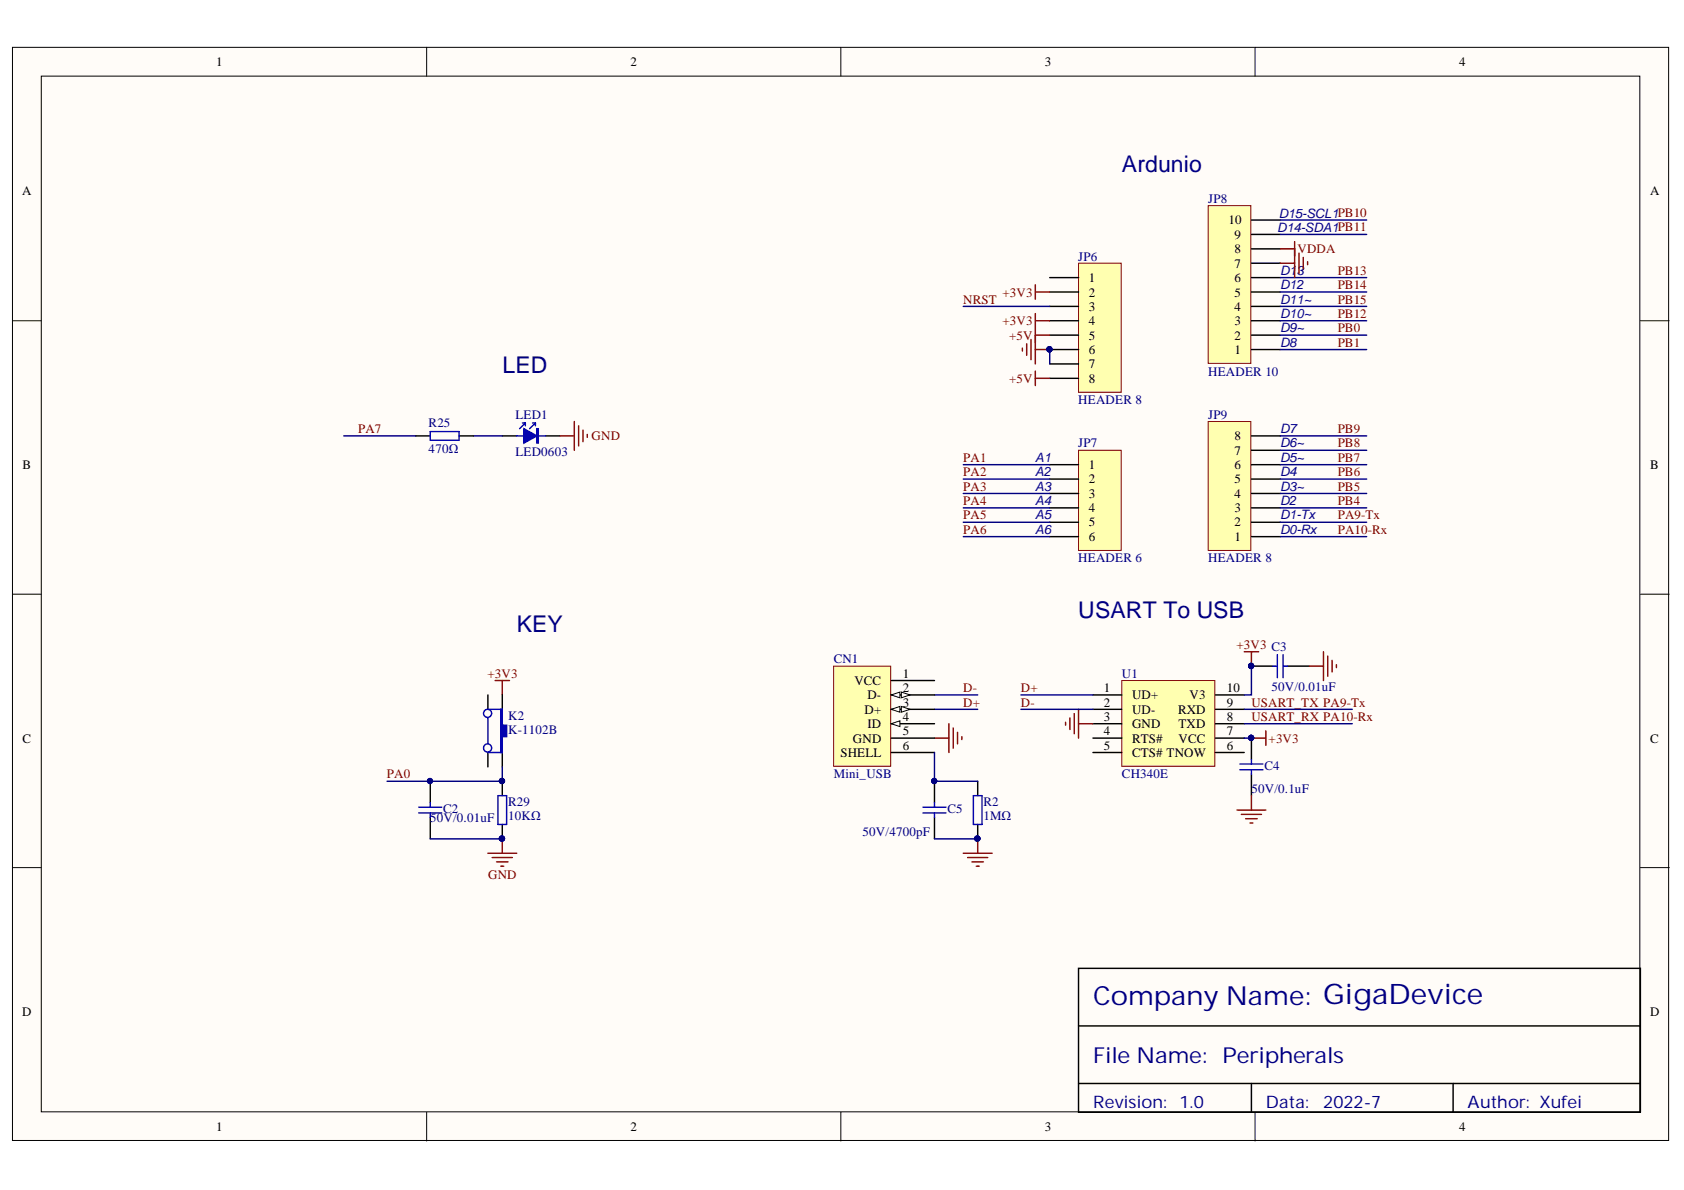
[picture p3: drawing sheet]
<svg xmlns="http://www.w3.org/2000/svg" width="297mm" height="210mm" viewBox="0 0 297 210" stroke-linecap="round" stroke-linejoin="round" font-family="sans-serif">
<defs><g id="words">
<text font-size="4.6" fill="#000080" x="192.8" y="177.2">Company Name: GigaDevice</text>
<g font-size="4.1" fill="#000080">
<text x="197.9" y="30.3">Ardunio</text>
<text x="88.6" y="65.8">LED</text>
<text x="91.2" y="111.5">KEY</text>
<text x="190.2" y="109">USART To USB</text>
</g>
<text font-size="3.9" fill="#000080" x="192.8" y="187.6">File Name: Peripherals</text>
<g font-size="3" fill="#000080">
<text x="192.8" y="195.4">Revision:</text>
<text x="208" y="195.4">1.0</text>
<text x="223.3" y="195.4">Data:</text>
<text x="233.4" y="195.4">2022-7</text>
<text x="258.9" y="195.4">Author: Xufei</text>
</g>
<g font-size="2.3">
<text x="38.1" y="11.7">1</text>
<text x="111.2" y="11.7">2</text>
<text x="184.3" y="11.7">3</text>
<text x="257.4" y="11.7">4</text>
<text x="3.9" y="34.5">A</text>
<text x="291.1" y="34.5">A</text>
<text x="216.7" y="39.5">10</text>
<text x="217.8" y="47.2">7</text>
<text x="217.8" y="44.7">8</text>
<text x="217.8" y="42.1">9</text>
<text x="192.1" y="49.8">1</text>
<text x="192.1" y="52.3">2</text>
<text x="217.8" y="52.3">5</text>
<text x="217.8" y="49.8">6</text>
<text x="192.1" y="54.8">3</text>
<text x="192.1" y="57.4">4</text>
<text x="192.1" y="59.9">5</text>
<text x="217.8" y="59.9">2</text>
<text x="217.8" y="57.4">3</text>
<text x="217.8" y="54.8">4</text>
<text x="192.1" y="62.4">6</text>
<text x="192.1" y="65">7</text>
<text x="217.8" y="62.4">1</text>
<text x="192.1" y="67.5">8</text>
<text x="217.8" y="77.7">8</text>
<text x="4" y="82.7">B</text>
<text x="192.1" y="82.7">1</text>
<text x="217.8" y="82.7">6</text>
<text x="217.8" y="80.2">7</text>
<text x="291.1" y="82.7">B</text>
<text x="192.1" y="85.3">2</text>
<text x="192.1" y="87.8">3</text>
<text x="217.8" y="87.8">4</text>
<text x="217.8" y="85.3">5</text>
<text x="192.1" y="90.3">4</text>
<text x="192.1" y="92.9">5</text>
<text x="192.1" y="95.4">6</text>
<text x="217.8" y="95.4">1</text>
<text x="217.8" y="92.9">2</text>
<text x="217.8" y="90.3">3</text>
<text x="159.2" y="119.6">1</text>
<text x="150.7" y="120.8">VCC</text>
<text x="152.5" y="125.9">D+</text>
<text x="153" y="123.4">D-</text>
<text x="159.2" y="122.1">2</text>
<text x="159.2" y="124.6">3</text>
<text x="194.7" y="122.1">1</text>
<text x="194.7" y="124.6">2</text>
<text x="199.7" y="123.4">UD+</text>
<text x="199.7" y="125.9">UD-</text>
<text x="207.8" y="125.9">RXD</text>
<text x="209.8" y="123.4">V3</text>
<text x="216.4" y="124.6">9</text>
<text x="216.4" y="122.1">10</text>
<text x="4" y="131">C</text>
<text x="150.5" y="131">GND</text>
<text x="153" y="128.4">ID</text>
<text x="159.2" y="127.2">4</text>
<text x="159.2" y="129.7">5</text>
<text x="194.7" y="127.2">3</text>
<text x="194.7" y="129.7">4</text>
<text x="199.7" y="128.4">GND</text>
<text x="199.7" y="131">RTS#</text>
<text x="207.9" y="131">VCC</text>
<text x="207.9" y="128.4">TXD</text>
<text x="216.4" y="129.7">7</text>
<text x="216.4" y="127.2">8</text>
<text x="291.1" y="131">C</text>
<text x="148.3" y="133.5">SHELL</text>
<text x="159.2" y="132.2">6</text>
<text x="194.7" y="132.2">5</text>
<text x="199.7" y="133.5">CTS# TNOW</text>
<text x="216.4" y="132.2">6</text>
<text x="3.9" y="179.2">D</text>
<text x="291.1" y="179.2">D</text>
<text x="38.1" y="199.5">1</text>
<text x="111.2" y="199.5">2</text>
<text x="184.3" y="199.5">3</text>
<text x="257.4" y="199.5">4</text>
</g>
<g font-size="2.3" fill="#000080">
<text x="213.1" y="35.7">JP8</text>
<text x="190.2" y="46">JP6</text>
<text x="190.2" y="71.3">HEADER 8</text>
<text x="213.1" y="66.2">HEADER 10</text>
<text x="75.6" y="75.4">R25</text>
<text x="90.9" y="73.9">LED1</text>
<text x="213.1" y="73.9">JP9</text>
<text x="75.6" y="79.9">470Ω</text>
<text x="90.9" y="80.4">LED0603</text>
<text x="190.2" y="78.9">JP7</text>
<text x="190.2" y="99.2">HEADER 6</text>
<text x="213.1" y="99.2">HEADER 8</text>
<text x="147.1" y="117">CN1</text>
<text x="197.9" y="119.6">U1</text>
<text x="224.3" y="121.8">50V/0.01uF</text>
<text x="89.6" y="126.9">K2</text>
<text x="89.6" y="129.4">K-1102B</text>
<text x="147.1" y="137.3">Mini_USB</text>
<text x="197.9" y="137.3">CH340E</text>
<text x="223" y="135.8">C4</text>
<text x="78.1" y="143.4">C2</text>
<text x="89.6" y="142.1">R29</text>
<text x="167.1" y="143.4">C5</text>
<text x="173.5" y="142.1">R2</text>
<text x="220.7" y="139.8">50V/0.1uF</text>
<text x="75.9" y="144.9">50V/0.01uF</text>
<text x="89.6" y="144.7">10KΩ</text>
<text x="152.1" y="147.4">50V/4700pF</text>
<text x="173.5" y="144.7">1MΩ</text>
</g>
<g font-size="2.3" fill="#0c0087">
<text x="225.3" y="40.9">D14-SDA1PB11</text>
<text x="225.6" y="38.4">D15-SCL1PB10</text>
<text x="225.8" y="48.5">D13</text>
<text x="225.8" y="51">D12</text>
<text x="225.8" y="53.6">D11~</text>
<text x="225.8" y="58.6">D9~</text>
<text x="225.8" y="56.1">D10~</text>
<text x="225.8" y="61.2">D8</text>
<text x="225.8" y="76.4">D7</text>
<text x="182.6" y="81.5">A1</text>
<text x="182.6" y="84">A2</text>
<text x="225.8" y="84">D4</text>
<text x="225.8" y="81.5">D5~</text>
<text x="225.8" y="78.9">D6~</text>
<text x="182.6" y="86.5">A3</text>
<text x="182.6" y="89.1">A4</text>
<text x="225.8" y="89.1">D2</text>
<text x="225.8" y="86.5">D3~</text>
<text x="182.6" y="94.2">A6</text>
<text x="182.6" y="91.6">A5</text>
<text x="225.8" y="94.2">D0-Rx</text>
<text x="225.8" y="91.6">D1-Tx</text>
</g>
<g font-size="2.3" fill="#800000">
<text x="228.9" y="44.7">VDDA</text>
<text x="169.9" y="53.6">NRST</text>
<text x="176.8" y="52.3">+3V3</text>
<text x="236" y="48.5">PB13</text>
<text x="236" y="51">PB14</text>
<text x="236" y="53.6">PB15</text>
<text x="176.8" y="57.4">+3V3</text>
<text x="178" y="59.9">+5V</text>
<text x="236" y="56.1">PB12</text>
<text x="236" y="58.6">PB0</text>
<text x="236" y="61.2">PB1</text>
<text x="178" y="67.5">+5V</text>
<text x="63.2" y="76.4">PA7</text>
<text x="104.4" y="77.7">GND</text>
<text x="236" y="76.4">PB9</text>
<text x="169.9" y="81.5">PA1</text>
<text x="169.9" y="84">PA2</text>
<text x="236" y="78.9">PB8</text>
<text x="236" y="84">PB6</text>
<text x="236" y="81.5">PB7</text>
<text x="169.9" y="86.5">PA3</text>
<text x="169.9" y="89.1">PA4</text>
<text x="236" y="89.1">PB4</text>
<text x="236" y="86.5">PB5</text>
<text x="169.9" y="91.6">PA5</text>
<text x="169.9" y="94.1">PA6</text>
<text x="236" y="91.6">PA9-Tx</text>
<text x="236" y="94.1">PA10-Rx</text>
<text x="86" y="119.6">+3V3</text>
<text x="218.1" y="114.5">+3V3 C3</text>
<text x="169.9" y="124.6">D+</text>
<text x="169.9" y="122.1">D-</text>
<text x="180.1" y="122.1">D+</text>
<text x="180.1" y="124.6">D-</text>
<text x="220.7" y="124.6">USART_TX PA9-Tx</text>
<text x="220.7" y="127.2">USART_RX PA10-Rx</text>
<text x="223.8" y="131">+3V3</text>
<text x="68.2" y="137.3">PA0</text>
<text x="86.1" y="155.1">GND</text>
</g>
</g></defs>
<g fill="#fffcf8" stroke="#000" stroke-width=".18">
<path d="M2.2 8.4h292.1v192.8h-292.1z"/>
<path d="M7.3 13.4h281.9v182.7h-281.9z"/>
</g>
<path d="M75.3 8.4v5M148.3 8.4v5M221.4 8.4v5M2.2 56.6h5.1M289.3 56.6h5.1M2.2 104.8h5.1M289.3 104.8h5.1M2.2 153h5.1M289.3 153h5.1M75.3 196.2v5.1M148.3 196.2v5.1M221.4 196.2v5.1" fill="none" stroke="#000" stroke-width=".18"/>
<path d="M88.6 76.9h2.5M96.2 76.9h2.6M190.2 170.8h99.1v25.4h-99.1zM190.2 181h99.1M190.2 191.1h99.1M220.7 191.1v5.1M256.3 191.1v5.1" fill="none" stroke="#000" stroke-width=".25"/>
<path d="M92.4 75.6l2.3 1.3-2.3 1.3z" fill="#00f"/>
<path d="M91.1 76.9h1.3M92.2 74.6h.5M92.4 75.6l2.3 1.3-2.3 1.3zM92.7 74.6l-1.1 1M92.7 74.6v.5M93.9 74.6h.5M94.4 74.6l-1 1M94.4 74.6v.5M94.7 75.6h.3v2.6h-.3zM94.8 75.6v2.6M95 76.9h1.2M87.8 140.3h1.6v5.1h-1.6z" fill="none" stroke="#00f" stroke-width=".25"/>
<path d="M60.6 76.9h12.8M83.5 76.9h5.1" fill="none" stroke="#000080" stroke-width=".25"/>
<path d="M88.6 122.6v2.5M88.6 132.7v2.6M88.6 137.8v2.5M88.6 145.4v2.6" fill="none" stroke="#000" stroke-width=".25"/>
<g fill="#000080" stroke="#000080" stroke-width=".18">
<circle cx="88.5" cy="147.9" r=".46"/>
<circle cx="88.5" cy="137.8" r=".46"/>
</g>
<path d="M87.3 120h2.6M88.6 120v2.6M86.1 150.5h5M86.8 151.3h3.6M87.6 152h2M88.3 152.8h.6M88.6 148v2.5" fill="none" stroke="#800000" stroke-width=".25"/>
<path d="M88.3 125.1h.3v2.8h.8v2h-.8v2.8h-.3z" fill-rule="evenodd" fill="#00f"/>
<g fill="none" stroke="#00f" stroke-width=".25">
<path d="M75.9 76.1h5.1v1.5h-5.1zM86.1 125.1h2.5M86.1 132.7h2.5M86.1 126.6v4.6M88.3 125.1h.3v2.8h.8v2h-.8v2.8h-.3z"/>
<circle cx="86" cy="131.9" r=".72"/>
<circle cx="86" cy="125.8" r=".71"/>
</g>
<path d="M73.4 76.9h2.5M81 76.9h2.5M86.1 122.6v2.5M86.1 132.7v2.6" fill="none" stroke="#000" stroke-width=".25"/>
<path d="M190.2 79.4h7.6v17.7h-7.6z" fill="#ffffb0" stroke="#800000" stroke-width=".18"/>
<path d="M185.2 82h5M185.2 84.5h5M185.2 87h5M185.2 89.6h5M185.2 92.1h5M185.2 94.7h5" fill="none" stroke="#000" stroke-width=".25"/>
<path d="M190.2 46.4h7.6v22.8h-7.6z" fill="#ffffb0" stroke="#800000" stroke-width=".18"/>
<path d="M185.2 49h5M185.2 51.5h5M185.2 54h5M185.2 56.6h5M185.2 59.1h5M185.2 61.7h5M185.2 64.2h5M185.2 66.7h5" fill="none" stroke="#000" stroke-width=".25"/>
<circle cx="185.1" cy="61.6" r=".46" fill="#000080" stroke="#000080" stroke-width=".18"/>
<path d="M213.1 74.3h7.5v22.8h-7.5z" fill="#ffffb0" stroke="#800000" stroke-width=".18"/>
<path d="M220.7 79.4h5.1M220.7 76.9h5.1M220.7 94.7h5.1M220.7 92.1h5.1M220.7 89.6h5.1M220.7 87h5.1M220.7 84.5h5.1M220.7 82h5.1" fill="none" stroke="#000" stroke-width=".25"/>
<path d="M213.1 36.3h7.5v27.8h-7.5z" fill="#ffffb0" stroke="#800000" stroke-width=".18"/>
<path d="M220.7 38.8h5.1M220.7 59.1h5.1M220.7 56.6h5.1M220.7 54h5.1M220.7 51.5h5.1M220.7 49h5.1M220.7 46.4h5.1M220.7 43.9h5.1M220.7 41.4h5.1M220.7 61.7h5.1M75.9 137.8v3.8M75.9 144.2v3.8" fill="none" stroke="#000" stroke-width=".25"/>
<g fill="none" stroke="#800000" stroke-width=".25">
<path d="M181.9 59.9v3.5M182.6 50.2v2.6M182.6 55.3v8.9M182.6 59.1h2.6M182.6 51.5h2.6M182.6 56.6h2.6M225.8 46.4h2.6M225.8 43.9h2.6M228.4 42.6v6.4M229.1 44.7v3.5M229.9 45.4v2M230.6 46.2v.5"/>
<path d="M180.3 61.4v.5M181.1 60.6v2.1M182.6 65.5v2.5M182.6 61.7h2.6M182.6 66.7h2.6"/>
</g>
<g fill="#000080" stroke="#000080" stroke-width=".18">
<circle cx="185.1" cy="61.6" r=".46"/>
<circle cx="75.8" cy="137.8" r=".46"/>
<circle cx="88.5" cy="147.9" r=".46"/>
<circle cx="88.5" cy="137.8" r=".46"/>
</g>
<g fill="none" stroke="#000080" stroke-width=".25">
<path d="M225.8 38.8h15.3M169.9 54h15.3M225.8 54h15.3M225.8 49h15.3M225.8 51.5h15.3M225.8 56.6h15.3M225.8 59.1h15.3M225.8 41.4h15.3M185.2 61.7v2.5M225.8 76.9h15.3M225.8 79.4h15.3M225.8 61.7h15.3"/>
<path d="M169.9 82h15.3M169.9 84.5h15.3M169.9 87h15.3M169.9 89.6h15.3M169.9 92.1h15.3M169.9 94.7h15.3M225.8 82h15.3M225.8 84.5h15.3M225.8 87h15.3M225.8 89.6h15.3M225.8 92.1h15.3M225.8 94.7h15.3"/>
<path d="M88.6 135.3v2.5h-20.3M75.9 148h12.7"/>
</g>
<path d="M73.9 142.4h4M73.9 143.4h4M75.9 141.6v.8M75.9 143.4v.8" fill="none" stroke="#00f" stroke-width=".25"/>
<path d="M197.9 120h16.4v15.2h-16.4z" fill="#ffffb0" stroke="#800000" stroke-width=".18"/>
<g fill="none" stroke="#000" stroke-width=".25">
<path d="M220.7 117.5h3.8M227.1 117.5h3.8M164.8 137.8v3.8M172.5 137.8v2.5M192.8 122.6h5.1M192.8 125.1h5.1M192.8 127.7h5.1M192.8 130.2h5.1M192.8 132.7h5.1M214.4 122.6h5.1M214.4 125.1h5.1M214.4 127.7h5.1"/>
<path d="M214.4 130.2h5.1M214.4 132.7h5.1M220.7 130.2v3.8M220.7 136.5v3.8M164.8 144.2v3.8M172.5 145.4v2.6"/>
</g>
<g fill="none" stroke="#800000" stroke-width=".25">
<path d="M219.5 115h2.5M220.7 115v2.5M230.9 117.5h2.5M233.4 115v5M234.2 115.7v3.6M235 116.5v2M235.7 117.2v.6M164.8 130.2h2.6M167.4 127.7v5M168.1 128.4v3.6M168.9 129.2v2M169.7 129.9v.5"/>
<path d="M188 127.4v.5M188.7 126.6v2.1M189.5 125.9v3.5M190.2 125.1v5.1M190.2 127.7h2.6M220.7 130.2h2.6M223.3 128.9v2.6M169.9 150.5h5.1M170.7 151.3h3.5M171.4 152h2.1M172.2 152.8h.5M172.5 148v2.5"/>
<path d="M218.2 142.9h5.1M219 143.6h3.5M219.7 144.4h2.1M220.5 145.2h.5M220.7 140.3v2.6"/>
</g>
<path d="M220.7 117.5v5.1h-1.2M164.8 122.6h7.7M164.8 125.1h7.7M180.1 122.6h12.7M180.1 125.1h12.7M219.5 125.1h19M219.5 130.2h1.2M219.5 127.7h19M164.8 148h7.7" fill="none" stroke="#000080" stroke-width=".25"/>
<g fill="#000080" stroke="#000080" stroke-width=".18">
<circle cx="220.7" cy="130.1" r=".46"/>
<circle cx="220.7" cy="117.5" r=".46"/>
<circle cx="164.8" cy="137.8" r=".46"/>
<circle cx="172.4" cy="147.9" r=".46"/>
</g>
<g fill="none" stroke="#00f" stroke-width=".25">
<path d="M224.5 117.5h.8M225.3 115.5v4M226.3 117.5h.8M226.3 115.5v4M218.7 134.8h4.1M218.7 135.8h4.1M220.7 134v.8M220.7 135.8v.7M162.8 142.4h4.1M162.8 143.4h4.1M164.8 141.6v.8M164.8 143.4v.8"/>
<path d="M171.7 140.3h1.5v5.1h-1.5z"/>
</g>
<path d="M147 117.5h10.1v17.7h-10.1z" fill="#ffffb0" stroke="#800000" stroke-width=".18"/>
<path d="M157.2 120h7.6M157.2 122.6h7.6" fill="none" stroke="#000" stroke-width=".25"/>
<path d="M157.2 122.6l1.5-.5v1z" fill="#fffcf8"/>
<path d="M157.2 122.6l1.5-.5v1z" fill="none" stroke="#000" stroke-width=".18"/>
<path d="M159 122.1l1.5 .5-1.5 .5z" fill="#fffcf8"/>
<path d="M159 122.1l1.5 .5-1.5 .5z" fill="none" stroke="#000" stroke-width=".18"/>
<path d="M157.2 125.1h7.6" fill="none" stroke="#000" stroke-width=".25"/>
<path d="M157.2 125.1l1.5-.5v1z" fill="#fffcf8"/>
<path d="M157.2 125.1l1.5-.5v1z" fill="none" stroke="#000" stroke-width=".18"/>
<path d="M159 124.6l1.5 .5-1.5 .5z" fill="#fffcf8"/>
<path d="M159 124.6l1.5 .5-1.5 .5z" fill="none" stroke="#000" stroke-width=".18"/>
<path d="M157.2 127.7h7.6" fill="none" stroke="#000" stroke-width=".25"/>
<path d="M157.2 127.7l1.5-.6v1.1z" fill="#fffcf8"/>
<path d="M157.2 127.7l1.5-.6v1.1z" fill="none" stroke="#000" stroke-width=".18"/>
<path d="M157.2 130.2h7.6M157.2 132.7h7.6" fill="none" stroke="#000" stroke-width=".25"/>
<path d="M164.8 132.7v5.1h7.7" fill="none" stroke="#000080" stroke-width=".25"/>
<circle cx="164.8" cy="137.8" r=".46" fill="#000080" stroke="#000080" stroke-width=".18"/>
<path d="M98.8 76.9h2.5M101.3 74.3v5.1M102.1 75.1v3.6M102.8 75.9v2M103.6 76.6v.5" fill="none" stroke="#800000" stroke-width=".25"/>
<use href="#words"/>
</svg>
